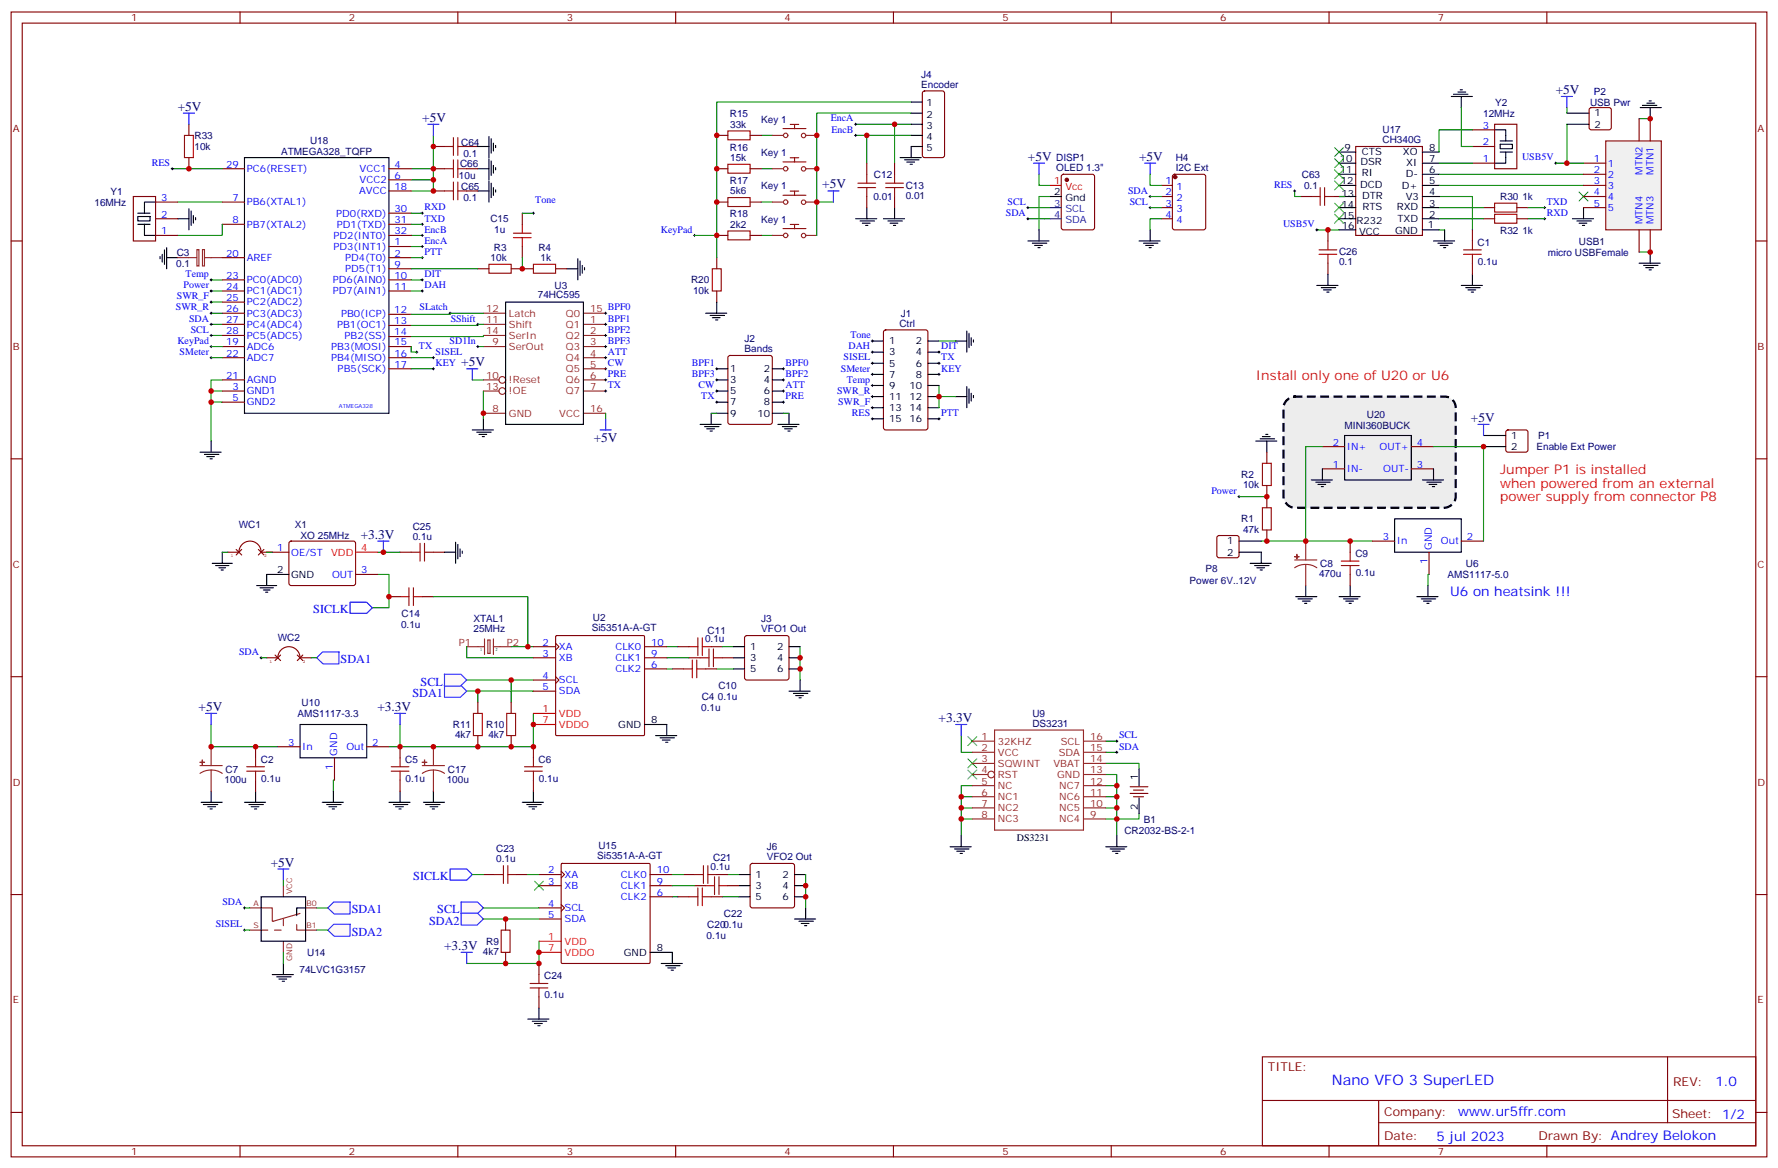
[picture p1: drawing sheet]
<svg xmlns="http://www.w3.org/2000/svg" width="564mm" height="371mm" viewBox="0 0 564 371" stroke-linecap="round" stroke-linejoin="round" font-family="sans-serif">
<defs><g id="words">
<text font-size="4.6" fill="#00f" x="422.8" y="344.4">Nano VFO 3 SuperLED</text>
<g font-size="4.2" fill="#000080">
<text x="493.9" y="29.8">+5V</text>
<text x="56.4" y="35.1">+5V</text>
<text x="134.1" y="38.7">+5V</text>
<text x="326.3" y="51">+5V</text>
<text x="361.6" y="51">+5V</text>
<text x="261.1" y="59.8">+5V</text>
<text x="146.4" y="116.3">+5V</text>
<text x="467" y="133.9">+5V</text>
<text x="188.5" y="140.4">+5V</text>
<text x="114.5" y="170.9">+3.3V</text>
<text x="63" y="225.6">+5V</text>
<text x="119.8" y="225.6">+3.3V</text>
<text x="298" y="229.2">+3.3V</text>
<text x="86" y="275">+5V</text>
<text x="141" y="301.5">+3.3V</text>
</g>
<g font-size="4.2" fill="#f00">
<text x="398.6" y="120.6">Install only one of U20 or U6</text>
<text x="476.2" y="150.6">Jumper P1 is installed</text>
<text x="476.2" y="154.8">when powered from an external</text>
<text x="476.2" y="159">power supply from connector P8</text>
</g>
<g font-size="4.2" fill="#00f">
<text x="460.4" y="189">U6 on heatsink !!!</text>
<text x="544.6" y="344.7">1.0</text>
<text x="462.9" y="354.2">www.ur5ffr.com</text>
<text x="456" y="362">5 jul 2023</text>
</g>
<g font-size="3.9" fill="#00f">
<text x="99.5" y="194.7">SICLK</text>
<text x="108.1" y="210.5">SDA1</text>
<text x="130.9" y="221.1">SDA1</text>
<text x="133.5" y="217.6">SCL</text>
<text x="131.2" y="279.3">SICLK</text>
<text x="111.7" y="289.9">SDA1</text>
<text x="136.2" y="293.4">SDA2</text>
<text x="138.8" y="289.9">SCL</text>
<text x="111.7" y="297">SDA2</text>
</g>
<g font-size="3.9" fill="#800">
<text x="402.5" y="340">TITLE:</text>
<text x="531.1" y="344.7">REV:</text>
<text x="439.4" y="354.2">Company:</text>
<text x="530.8" y="354.8">Sheet: 1/2</text>
<text x="439.4" y="361.9">Date:</text>
<text x="488.5" y="362">Drawn By: Andrey Belokon</text>
</g>
<g font-size="3.2" fill="#800">
<text x="41.6" y="6.8">1</text>
<text x="110.8" y="6.8">2</text>
<text x="179.9" y="6.8">3</text>
<text x="249.1" y="6.8">4</text>
<text x="318.2" y="6.8">5</text>
<text x="387.3" y="6.8">6</text>
<text x="456.5" y="6.8">7</text>
<text x="4.1" y="41.9">A</text>
<text x="557.9" y="41.9">A</text>
<text x="4.1" y="111.1">B</text>
<text x="557.9" y="111.1">B</text>
<text x="4.1" y="180.2">C</text>
<text x="557.9" y="180.2">C</text>
<text x="4.1" y="249.3">D</text>
<text x="557.9" y="249.3">D</text>
<text x="4.1" y="318.5">E</text>
<text x="557.9" y="318.5">E</text>
<text x="41.6" y="366.6">1</text>
<text x="110.8" y="366.6">2</text>
<text x="179.9" y="366.6">3</text>
<text x="249.1" y="366.6">4</text>
<text x="318.2" y="366.6">5</text>
<text x="387.3" y="366.6">6</text>
<text x="456.5" y="366.6">7</text>
</g>
<g font-size="3.2" fill="#000080">
<text x="292.5" y="27.8">Encoder</text>
<text x="292.5" y="24.6">J4</text>
<text x="506" y="30">P2</text>
<text x="474.6" y="33.6">Y2</text>
<text x="504.8" y="33.5">USB Pwr</text>
<text x="231.7" y="37.3">R15</text>
<text x="231.8" y="40.5">33k</text>
<text x="241.7" y="38.9">Key 1</text>
<text x="470.8" y="37.1">12MHz</text>
<text x="61.7" y="47.7">10k</text>
<text x="61.7" y="44.2">R33</text>
<text x="98.4" y="45.7">U18</text>
<text x="146.4" y="46.3">C64</text>
<text x="231.7" y="47.9">R16</text>
<text x="438.9" y="45.4">CH340G</text>
<text x="438.9" y="42.3">U17</text>
<text x="89.2" y="49.3">ATMEGA328_TQFP</text>
<text x="146.1" y="53">C66</text>
<text x="147.1" y="49.8">0.1</text>
<text x="231.8" y="51.1">15k</text>
<text x="241.7" y="49.5">Key 1</text>
<text x="335.3" y="51.1">DISP1</text>
<text x="373.3" y="51.1">H4</text>
<text x="145.7" y="56.9">10u</text>
<text x="231.7" y="58.4">R17</text>
<text x="277.4" y="56.5">C12</text>
<text x="287.5" y="59.9">C13</text>
<text x="335.3" y="54.3">OLED 1.3&quot;</text>
<text x="373.2" y="54.3">I2C Ext</text>
<text x="413.3" y="56.4">C63</text>
<text x="414" y="60">0.1</text>
<text x="30" y="65.3">16MHz</text>
<text x="35.1" y="61.8">Y1</text>
<text x="146.4" y="60.4">C65</text>
<text x="147.1" y="63.9">0.1</text>
<text x="231.8" y="61.7">5k6</text>
<text x="241.7" y="60.1">Key 1</text>
<text x="277.3" y="63.5">0.01</text>
<text x="287.5" y="63.1">0.01</text>
<text x="476.3" y="63.6">R30</text>
<text x="483.3" y="63.6">1k</text>
<text x="155.7" y="70.6">C15</text>
<text x="231.7" y="69">R18</text>
<text x="241.7" y="70.7">Key 1</text>
<text x="156.9" y="74.1">1u</text>
<text x="231.8" y="72.2">2k2</text>
<text x="469.1" y="78">C1</text>
<text x="476.3" y="74.2">R32</text>
<text x="483.3" y="74.2">1k</text>
<text x="501.3" y="77.7">USB1</text>
<text x="56.1" y="81.2">C3</text>
<text x="155.7" y="82.8">10k</text>
<text x="156.8" y="79.7">R3</text>
<text x="170.9" y="79.7">R4</text>
<text x="171.6" y="82.8">1k</text>
<text x="425.1" y="81.1">C26</text>
<text x="491.3" y="81.3">micro USBFemale</text>
<text x="55.9" y="84.7">0.1</text>
<text x="219.4" y="90">R20</text>
<text x="425.1" y="84.2">0.1</text>
<text x="469.2" y="84">0.1u</text>
<text x="170.8" y="94.7">74HC595</text>
<text x="176.1" y="91.7">U3</text>
<text x="220" y="93.2">10k</text>
<text x="286" y="100.7">J1</text>
<text x="285.5" y="103.6">Ctrl</text>
<text x="236.4" y="111.8">Bands</text>
<text x="236.4" y="108.5">J2</text>
<text x="426.9" y="136.3">MINI360BUCK</text>
<text x="433.9" y="132.8">U20</text>
<text x="487.8" y="142.9">Enable Ext Power</text>
<text x="488.4" y="139.4">P1</text>
<text x="394" y="151.7">R2</text>
<text x="394.6" y="154.9">10k</text>
<text x="75.8" y="167.5">WC1</text>
<text x="93.6" y="167.7">X1</text>
<text x="394" y="165.8">R1</text>
<text x="95.4" y="171.2">XO 25MHz</text>
<text x="131" y="171.4">0.1u</text>
<text x="131" y="168.2">C25</text>
<text x="394.6" y="169">47k</text>
<text x="430.3" y="176.7">C9</text>
<text x="465.3" y="179.9">U6</text>
<text x="377.7" y="185.2">Power 6V..12V</text>
<text x="382.7" y="181.7">P8</text>
<text x="418.7" y="183.2">470u</text>
<text x="419.1" y="180">C8</text>
<text x="430.4" y="182.8">0.1u</text>
<text x="459.5" y="183.4">AMS1117-5.0</text>
<text x="127.5" y="195.8">C14</text>
<text x="150.3" y="197.3">XTAL1</text>
<text x="188.2" y="197.1">U2</text>
<text x="241.7" y="197.5">J3</text>
<text x="88.2" y="203.5">WC2</text>
<text x="127.3" y="199.3">0.1u</text>
<text x="150.3" y="200.5">25MHz</text>
<text x="187.9" y="200.3">Si5351A-A-GT</text>
<text x="223.8" y="203.8">0.1u</text>
<text x="224.6" y="201.1">C11</text>
<text x="241.7" y="200.7">VFO1 Out</text>
<text x="228.1" y="218.7">C10</text>
<text x="94.4" y="227.5">AMS1117-3.3</text>
<text x="95.8" y="223.9">U10</text>
<text x="222.6" y="225.8">0.1u</text>
<text x="222.8" y="222.3">C4</text>
<text x="227.9" y="222.3">0.1u</text>
<text x="327.7" y="227.5">U9</text>
<text x="143.8" y="231.1">R11</text>
<text x="154.3" y="231.1">R10</text>
<text x="327.7" y="230.6">DS3231</text>
<text x="144.5" y="234.3">4k7</text>
<text x="155" y="234.3">4k7</text>
<text x="71.6" y="245.3">C7</text>
<text x="82.8" y="242">C2</text>
<text x="128.7" y="242">C5</text>
<text x="142.2" y="245.3">C17</text>
<text x="171" y="242">C6</text>
<text x="71.3" y="248.5">100u</text>
<text x="82.9" y="248.1">0.1u</text>
<text x="128.8" y="248.1">0.1u</text>
<text x="141.8" y="248.5">100u</text>
<text x="171.1" y="248.1">0.1u</text>
<text x="363.1" y="261.1">B1</text>
<text x="190" y="269.5">U15</text>
<text x="243.4" y="269.8">J6</text>
<text x="356.9" y="264.6">CR2032-BS-2-1</text>
<text x="157.5" y="273.7">0.1u</text>
<text x="157.5" y="270.5">C23</text>
<text x="189.6" y="272.6">Si5351A-A-GT</text>
<text x="226.4" y="273.4">C21</text>
<text x="243.4" y="273">VFO2 Out</text>
<text x="225.6" y="276.2">0.1u</text>
<text x="229.8" y="291.1">C22</text>
<text x="154.3" y="299.9">R9</text>
<text x="224.3" y="298.1">0.1u</text>
<text x="224.5" y="294.6">C200.1u</text>
<text x="97.5" y="303.4">U14</text>
<text x="153.3" y="303.1">4k7</text>
<text x="95.1" y="308.7">74LVC1G3157</text>
<text x="172.8" y="310.8">C24</text>
<text x="172.9" y="316.9">0.1u</text>
</g>
<g font-size="3.2">
<text x="294.1" y="33.8">1</text>
<text x="294.1" y="37.3">2</text>
<text x="294.1" y="40.9">3</text>
<text x="506.2" y="37">1</text>
<text x="506.2" y="40.5">2</text>
<text x="294.1" y="44.4">4</text>
<text x="294.1" y="47.9">5</text>
<text x="426.8" y="47.9">9</text>
<text x="453.7" y="47.9">8</text>
<text x="425.3" y="51.4">10</text>
<text x="431.9" y="52.5">DSR</text>
<text x="432.3" y="49.3">CTS</text>
<text x="445.4" y="49.3">XO</text>
<text x="446.4" y="52.7">XI</text>
<text x="453.7" y="51.4">7</text>
<text x="425.3" y="55">11</text>
<text x="425.7" y="58.5">12</text>
<text x="431.8" y="59.7">DCD</text>
<text x="432.3" y="55.8">RI</text>
<text x="446.3" y="56.2">D-</text>
<text x="453.7" y="55">6</text>
<text x="453.7" y="58.5">5</text>
<text x="334.7" y="62">2</text>
<text x="338.2" y="63.8">Gnd</text>
<text x="425.8" y="65.9">14</text>
<text x="425.8" y="62.4">13</text>
<text x="432.4" y="63.3">DTR</text>
<text x="445" y="60.1">D+</text>
<text x="446.3" y="63.6">V3</text>
<text x="453.7" y="62">4</text>
<text x="453.7" y="65.5">3</text>
<text x="426" y="69.4">15</text>
<text x="430.6" y="71">R232</text>
<text x="432.5" y="66.8">RTS</text>
<text x="443.4" y="66.6">RXD</text>
<text x="443.6" y="70.3">TXD</text>
<text x="453.7" y="69.1">2</text>
<text x="426" y="72.6">16</text>
<text x="431.4" y="74.5">VCC</text>
<text x="442.9" y="74.2">GND</text>
<text x="453.3" y="72.2">1</text>
<text x="282.2" y="109.3">1</text>
<text x="282.2" y="112.8">3</text>
<text x="290.8" y="109.3">2</text>
<text x="290.8" y="112.8">4</text>
<text x="231.8" y="118.1">1</text>
<text x="242.5" y="118.1">2</text>
<text x="282.2" y="116.3">5</text>
<text x="282.2" y="119.9">7</text>
<text x="290.8" y="116.3">6</text>
<text x="290.8" y="119.9">8</text>
<text x="231.8" y="121.6">3</text>
<text x="231.8" y="125.2">5</text>
<text x="242.5" y="121.6">4</text>
<text x="242.5" y="125.2">6</text>
<text x="282.2" y="123.4">9</text>
<text x="288.8" y="123.4">10</text>
<text x="231.8" y="128.7">7</text>
<text x="242.5" y="128.7">8</text>
<text x="282.2" y="126.9">11</text>
<text x="282.2" y="130.5">13</text>
<text x="288.8" y="126.9">12</text>
<text x="288.8" y="130.5">14</text>
<text x="231.8" y="132.2">9</text>
<text x="240.4" y="132.2">10</text>
<text x="282.2" y="134">15</text>
<text x="288.8" y="134">16</text>
<text x="479.8" y="139.3">1</text>
<text x="479.8" y="142.8">2</text>
<text x="389.6" y="172.8">1</text>
<text x="389.6" y="176.3">2</text>
<text x="87.9" y="182">2</text>
<text x="92.4" y="183.4">GND</text>
<text x="238.1" y="206.3">1</text>
<text x="238.1" y="209.8">3</text>
<text x="246.7" y="206.3">2</text>
<text x="246.7" y="209.8">4</text>
<text x="238.1" y="213.4">5</text>
<text x="246.7" y="213.4">6</text>
<text x="196.3" y="231">GND</text>
<text x="206.7" y="229.6">8</text>
<text x="361.2" y="247.6" transform="rotate(-90 361.2 247.6)">1</text>
<text x="361.2" y="257" transform="rotate(-90 361.2 257)">2</text>
<text x="322.8" y="267">DS3231</text>
<text x="239.9" y="278.6">1</text>
<text x="248.5" y="278.6">2</text>
<text x="239.9" y="282.2">3</text>
<text x="239.9" y="285.7">5</text>
<text x="248.5" y="282.2">4</text>
<text x="248.5" y="285.7">6</text>
<text x="198" y="303.3">GND</text>
<text x="208.5" y="301.9">8</text>
</g>
<g font-size="3.2" fill="#00f">
<text x="263.7" y="38.6">EncA</text>
<text x="470.7" y="40.9">3</text>
<text x="263.9" y="42.1">EncB</text>
<text x="470.7" y="46.1">2</text>
<text x="48.2" y="52.7">RES</text>
<text x="71.8" y="53.2">29</text>
<text x="125.2" y="53.2">4</text>
<text x="470.7" y="51.4">1</text>
<text x="483.2" y="50.9">USB5V</text>
<text x="506" y="51.4">1</text>
<text x="510.5" y="52.8">1</text>
<text x="78.3" y="54.6">PC6(RESET)</text>
<text x="114.1" y="54.6">VCC1</text>
<text x="114.1" y="58.1">VCC2</text>
<text x="125.2" y="56.7">6</text>
<text x="370" y="58.5">1</text>
<text x="404.5" y="59.7">RES</text>
<text x="506" y="55">2</text>
<text x="506" y="58.5">3</text>
<text x="510.5" y="56.4">2</text>
<text x="510.5" y="59.9">3</text>
<text x="521.4" y="55.5" transform="rotate(-90 521.4 55.5)">MTN2</text>
<text x="524.9" y="55.5" transform="rotate(-90 524.9 55.5)">MTN1</text>
<text x="51.2" y="63.8">3</text>
<text x="73.8" y="63.8">7</text>
<text x="78.3" y="65.2">PB6(XTAL1)</text>
<text x="114" y="61.7">AVCC</text>
<text x="125.2" y="60.3">18</text>
<text x="169.9" y="64.5">Tone</text>
<text x="319.8" y="65">SCL</text>
<text x="358.1" y="61.5">SDA</text>
<text x="358.6" y="65">SCL</text>
<text x="370" y="62">2</text>
<text x="370" y="65.5">3</text>
<text x="373.5" y="60.3">1</text>
<text x="373.5" y="63.8">2</text>
<text x="491.1" y="65">TXD</text>
<text x="506" y="62">4</text>
<text x="506" y="65.5">5</text>
<text x="510.5" y="63.4">4</text>
<text x="51.2" y="69.1">2</text>
<text x="73.8" y="70.8">8</text>
<text x="106.7" y="68.7">PD0(RXD)</text>
<text x="125.2" y="67.3">30</text>
<text x="125.2" y="70.8">31</text>
<text x="134.8" y="70.3">TXD</text>
<text x="134.8" y="66.8">RXD</text>
<text x="319.3" y="68.5">SDA</text>
<text x="370" y="69.1">4</text>
<text x="373.5" y="67.3">3</text>
<text x="373.5" y="70.8">4</text>
<text x="491.1" y="68.5">RXD</text>
<text x="510.5" y="67">5</text>
<text x="521.4" y="71.2" transform="rotate(-90 521.4 71.2)">MTN4</text>
<text x="524.9" y="71.2" transform="rotate(-90 524.9 71.2)">MTN3</text>
<text x="51.2" y="74.4">1</text>
<text x="78.3" y="72.2">PB7(XTAL2)</text>
<text x="105.8" y="75.8">PD2(INT0)</text>
<text x="106.9" y="72.2">PD1(TXD)</text>
<text x="125.2" y="77.9">1</text>
<text x="125.2" y="74.4">32</text>
<text x="134.8" y="77.4">EncA</text>
<text x="134.8" y="73.8">EncB</text>
<text x="209.8" y="73.8">KeyPad</text>
<text x="407.3" y="72.1">USB5V</text>
<text x="71.8" y="81.4">20</text>
<text x="78.3" y="82.8">AREF</text>
<text x="105.8" y="79.3">PD3(INT1)</text>
<text x="109.5" y="82.8">PD4(T0)</text>
<text x="125.2" y="81.4">2</text>
<text x="134.8" y="80.9">PTT</text>
<text x="58.9" y="87.9">Temp</text>
<text x="71.8" y="88.5">23</text>
<text x="78.3" y="89.9">PC0(ADC0)</text>
<text x="105.6" y="89.9">PD6(AIN0)</text>
<text x="109.5" y="86.4">PD5(T1)</text>
<text x="125.2" y="84.9">9</text>
<text x="125.2" y="88.5">10</text>
<text x="134.8" y="87.9">DIT</text>
<text x="56.2" y="95">SWR_F</text>
<text x="58.3" y="91.5">Power</text>
<text x="71.8" y="92">24</text>
<text x="71.8" y="95.5">25</text>
<text x="78.3" y="93.4">PC1(ADC1)</text>
<text x="105.6" y="93.4">PD7(AIN1)</text>
<text x="125.2" y="92">11</text>
<text x="134.8" y="91.5">DAH</text>
<text x="55.8" y="98.5">SWR_R</text>
<text x="71.8" y="99.1">26</text>
<text x="78.3" y="96.9">PC2(ADC2)</text>
<text x="78.3" y="100.5">PC3(ADC3)</text>
<text x="108.3" y="100.6">PB0(ICP)</text>
<text x="125.2" y="99.2">12</text>
<text x="133.2" y="98.5">SLatch</text>
<text x="60" y="102.1">SDA</text>
<text x="60.5" y="105.6">SCL</text>
<text x="71.8" y="102.6">27</text>
<text x="71.8" y="106.1">28</text>
<text x="78.3" y="104">PC4(ADC4)</text>
<text x="78.3" y="107.5">PC5(ADC5)</text>
<text x="107" y="104.2">PB1(OC1)</text>
<text x="109.4" y="107.7">PB2(SS)</text>
<text x="125.2" y="102.8">13</text>
<text x="125.2" y="106.3">14</text>
<text x="143.1" y="102.1">SShift</text>
<text x="193" y="102.1">BPF1</text>
<text x="193" y="105.6">BPF2</text>
<text x="270" y="107.4">Tone</text>
<text x="56.3" y="109.1">KeyPad</text>
<text x="57" y="112.6">SMeter</text>
<text x="71.8" y="109.6">19</text>
<text x="71.8" y="113.2">22</text>
<text x="78.3" y="111.1">ADC6</text>
<text x="105.1" y="111.1">PB3(MOSI)</text>
<text x="125.2" y="109.6">15</text>
<text x="125.2" y="113.2">16</text>
<text x="133" y="110.9">TX</text>
<text x="138.3" y="112.6">SISEL</text>
<text x="142.7" y="109.1">SD1In</text>
<text x="193" y="109.1">BPF3</text>
<text x="193" y="112.6">ATT</text>
<text x="269.4" y="110.9">DAH</text>
<text x="298.8" y="110.9">DIT</text>
<text x="78.3" y="114.6">ADC7</text>
<text x="105.1" y="114.6">PB4(MISO)</text>
<text x="107.2" y="118.1">PB5(SCK)</text>
<text x="125.2" y="116.7">17</text>
<text x="138.3" y="116.2">KEY</text>
<text x="193" y="116.2">CW</text>
<text x="193" y="119.7">PRE</text>
<text x="219.7" y="116.2">BPF1</text>
<text x="219.7" y="119.7">BPF3</text>
<text x="249.4" y="119.7">BPF2</text>
<text x="249.4" y="116.2">BPF0</text>
<text x="266.9" y="117.9">SMeter</text>
<text x="267.8" y="114.4">SISEL</text>
<text x="298.8" y="114.4">TX</text>
<text x="298.8" y="117.9">KEY</text>
<text x="71.8" y="120.2">21</text>
<text x="73.8" y="123.8">3</text>
<text x="78.3" y="125.2">GND1</text>
<text x="78.3" y="121.6">AGND</text>
<text x="193" y="123.2">TX</text>
<text x="221.8" y="123.2">CW</text>
<text x="249.4" y="123.2">ATT</text>
<text x="265.7" y="125">SWR_R</text>
<text x="268.8" y="121.5">Temp</text>
<text x="73.8" y="127.3">5</text>
<text x="78.3" y="128.7">GND2</text>
<text x="222.6" y="126.8">TX</text>
<text x="249.4" y="126.8">PRE</text>
<text x="266.1" y="128.5">SWR_F</text>
<text x="270.4" y="132">RES</text>
<text x="298.8" y="132">PTT</text>
<text x="423.1" y="141.4">2</text>
<text x="427.6" y="142.8">IN+</text>
<text x="437.9" y="142.8">OUT+</text>
<text x="449.8" y="141.4">4</text>
<text x="423.1" y="148.4">1</text>
<text x="427.6" y="149.9">IN-</text>
<text x="439.1" y="149.9">OUT-</text>
<text x="449.8" y="148.4">3</text>
<text x="384.6" y="156.7">Power</text>
<text x="439" y="171.4">3</text>
<text x="443.4" y="172.8">In</text>
<text x="457.4" y="172.8">Out</text>
<text x="465.7" y="171.4">2</text>
<text x="87.9" y="174.9">1</text>
<text x="92.4" y="176.3">OE/ST</text>
<text x="453.1" y="179" transform="rotate(-90 453.1 179)">1</text>
<text x="454.6" y="174.6" transform="rotate(-90 454.6 174.6)">GND</text>
<text x="105.4" y="183.4">OUT</text>
<text x="114.7" y="182">3</text>
<text x="75.9" y="207.9">SDA</text>
<text x="172.3" y="204.9">2</text>
<text x="172.3" y="208.4">3</text>
<text x="177.4" y="206.3">XA</text>
<text x="177.4" y="209.8">XB</text>
<text x="195.4" y="209.8">CLK1</text>
<text x="195.4" y="206.3">CLK0</text>
<text x="206.7" y="208.4">9</text>
<text x="206.7" y="204.9">10</text>
<text x="172.3" y="215.5">4</text>
<text x="195.4" y="213.4">CLK2</text>
<text x="206.7" y="211.9">6</text>
<text x="172.3" y="219">5</text>
<text x="177.4" y="216.9">SCL</text>
<text x="177.4" y="220.4">SDA</text>
<text x="91.5" y="236.6">3</text>
<text x="96" y="238.1">In</text>
<text x="107.1" y="239.8" transform="rotate(-90 107.1 239.8)">GND</text>
<text x="110" y="238.1">Out</text>
<text x="118.2" y="236.6">2</text>
<text x="355.2" y="237.9">SDA</text>
<text x="355.2" y="234.4">SCL</text>
<text x="105.7" y="244.3" transform="rotate(-90 105.7 244.3)">1</text>
<text x="174" y="277.2">2</text>
<text x="174" y="280.7">3</text>
<text x="179.2" y="278.6">XA</text>
<text x="197.1" y="278.6">CLK0</text>
<text x="208.5" y="280.7">9</text>
<text x="208.5" y="277.2">10</text>
<text x="70.6" y="287.3">SDA</text>
<text x="174" y="287.8">4</text>
<text x="179.2" y="282.2">XB</text>
<text x="197.1" y="285.7">CLK2</text>
<text x="197.1" y="282.2">CLK1</text>
<text x="208.5" y="284.3">6</text>
<text x="174" y="291.3">5</text>
<text x="179.2" y="289.2">SCL</text>
<text x="179.2" y="292.7">SDA</text>
<text x="68.5" y="294.3">SISEL</text>
</g>
<g font-size="3.2" fill="#c00">
<text x="334.7" y="58.5">1</text>
<text x="338.2" y="60.3">Vcc</text>
</g>
<g font-size="3.2" fill="#309">
<text x="334.7" y="65.5">3</text>
<text x="334.7" y="69.1">4</text>
<text x="338.2" y="67.3">SCL</text>
<text x="338.2" y="70.8">SDA</text>
</g>
<g font-size="3.2" fill="#8d2323">
<text x="154.4" y="99.1">12</text>
<text x="161.6" y="100.5">Latch</text>
<text x="179.6" y="100.5">Q0</text>
<text x="187.3" y="99.1">15 BPF0</text>
<text x="154.4" y="106.1">14</text>
<text x="154.4" y="102.6">11</text>
<text x="161.6" y="107.5">SerIn</text>
<text x="161.6" y="104">Shift</text>
<text x="179.6" y="104">Q1</text>
<text x="179.6" y="107.5">Q2</text>
<text x="187.3" y="102.6">1</text>
<text x="187.3" y="106.1">2</text>
<text x="156.4" y="109.6">9</text>
<text x="161.6" y="111.1">SerOut</text>
<text x="179.6" y="111.1">Q3</text>
<text x="187.3" y="109.6">3</text>
<text x="187.3" y="113.2">4</text>
<text x="179.6" y="114.6">Q4</text>
<text x="179.6" y="118.1">Q5</text>
<text x="187.3" y="116.7">5</text>
<text x="154.4" y="123.8">13</text>
<text x="154.4" y="120.2">10</text>
<text x="161.6" y="125.2">!OE</text>
<text x="161.6" y="121.6">!Reset</text>
<text x="179.6" y="121.6">Q6</text>
<text x="179.6" y="125.2">Q7</text>
<text x="187.3" y="120.2">6</text>
<text x="187.3" y="123.8">7</text>
<text x="156.4" y="130.8">8</text>
<text x="187.3" y="130.8">16</text>
<text x="161.6" y="132.2">GND</text>
<text x="177.5" y="132.2">VCC</text>
<text x="145.6" y="204.9">P1</text>
<text x="160.9" y="204.9">P2</text>
<text x="311.6" y="234.9">1</text>
<text x="311.6" y="238.4">2</text>
<text x="316.8" y="236.3">32KHZ</text>
<text x="316.8" y="239.8">VCC</text>
<text x="336.1" y="239.8">SDA</text>
<text x="336.8" y="236.3">SCL</text>
<text x="346.1" y="234.9">16</text>
<text x="346.1" y="238.4">15</text>
<text x="311.6" y="245.5">4</text>
<text x="311.6" y="241.9">3</text>
<text x="316.8" y="243.3">SQWINT</text>
<text x="334.4" y="243.3">VBAT</text>
<text x="346.1" y="241.9">14</text>
<text x="346.1" y="245.5">13</text>
<text x="311.6" y="249">5</text>
<text x="316.8" y="246.9">RST</text>
<text x="316.8" y="250.4">NC</text>
<text x="335.6" y="246.9">GND</text>
<text x="336.3" y="250.4">NC7</text>
<text x="346.1" y="249">12</text>
<text x="311.6" y="252.5">6</text>
<text x="311.6" y="256">7</text>
<text x="316.8" y="253.9">NC1</text>
<text x="316.8" y="257.5">NC2</text>
<text x="336.3" y="257.5">NC5</text>
<text x="336.3" y="253.9">NC6</text>
<text x="346.1" y="256">10</text>
<text x="346.1" y="252.5">11</text>
<text x="311.6" y="259.6">8</text>
<text x="316.8" y="261">NC3</text>
<text x="336.3" y="261">NC4</text>
<text x="346.1" y="259.6">9</text>
</g>
<g font-size="3.2" fill="#f00">
<text x="105.1" y="176.3">VDD</text>
<text x="114.7" y="174.9">4</text>
<text x="172.3" y="226.1">1</text>
<text x="177.4" y="227.5">VDD</text>
<text x="172.3" y="229.6">7</text>
<text x="177.4" y="231">VDDO</text>
<text x="174" y="298.4">1</text>
<text x="179.2" y="299.8">VDD</text>
<text x="174" y="301.9">7</text>
<text x="179.2" y="303.3">VDDO</text>
</g>
<g font-size="2.5" fill="#8d2323">
<text x="80.4" y="287.4">A</text>
<text x="92.8" y="283.8" transform="rotate(-90 92.8 283.8)">VCC</text>
<text x="97.3" y="287.4">B0</text>
<text x="80.4" y="294.5">S</text>
<text x="97.3" y="294.5">B1</text>
<text x="92.8" y="305.1" transform="rotate(-90 92.8 305.1)">GND</text>
</g>
<text font-size="1.8" fill="#00f" x="107.6" y="129.4">ATMEGA328</text>
<g font-size="1.4" fill="#840000">
<text x="73.2" y="176.8">1</text>
<text x="83.8" y="176.8">2</text>
<text x="85.6" y="210.3">1</text>
<text x="96.2" y="210.3">2</text>
</g>
<g font-size="1.4" fill="#238d23">
<text x="152.4" y="206.7">1</text>
<text x="157.3" y="206.7">2</text>
</g>
</g></defs>
<path d="M408.6 126.9l1.2-.8 1.2-.2h47.6a3.5 3.5 0 0 1 3.5 3.5v28.2a3.8 3.8 0 0 1-3.5 3.5h-47.6a3.8 3.8 0 0 1-3.5-3.5v-28.2a3.5 3.5 0 0 1 1.1-2.5z" fill="#ededed" stroke="#000" stroke-width=".71" stroke-dasharray="2.1 2.1"/>
<g fill="none" stroke="#870000" stroke-width=".35">
<path d="M3.5 3.8h557.4v363.4h-557.4zM7.1 7.3h550.3v356.3h-550.3zM76.2 3.8v3.5M145.3 3.8v3.5M214.5 3.8v3.5M283.6 3.8v3.5M352.8 3.8v3.5M421.9 3.8v3.5M491.1 3.8v3.5M60 39.4v3.6M60 50v3.6M70.6 53.6h7"/>
<path d="M123.5 53.6h7M123.5 57.1h7M137.6 53.6h3.5M137.6 46.5h3.5M148.2 53.6h3.5M148.2 46.5h3.5M337.1 55.5l.5-.2h9.2l.6 .4 .1 16.5-.5 .7-9.4 .1-.6-.5-.1-16.5zM368.7 58.8h3.5M372.4 55.5l.5-.2h9.2l.6 .4 .1 16.5-.5 .7-9.4 .1-.7-.5v-16.5zM3.5 76.5h3.6M42.3 62.4h7.1v14.1h-7.1zM49.4 69.4h7"/>
<path d="M49.4 64.1h7M49.4 74.7h7M70.6 64.1h7M70.6 71.2h7M123.5 78.2h7M123.5 71.2h7M123.5 60.6h7M123.5 67.7h7M123.5 74.7h7M137.6 60.6h3.5M148.2 60.6h3.5M368.7 62.4h3.5"/>
<path d="M368.7 65.9h3.5M368.7 69.4h3.5M467.4 73v3.5M557.4 76.5h3.5M70.6 81.8h7M70.6 88.8h7M70.6 92.4h7M70.6 95.9h7M70.6 99.4h7M123.5 81.8h7M123.5 85.3h7M123.5 88.8h7"/>
<path d="M123.5 92.4h7M123.5 99.8h7M467.4 83.5v3.6M70.6 110h7M70.6 113.5h7M70.6 102.9h7M70.6 106.5h7M123.5 103.3h7M123.5 106.8h7M123.5 110h7M123.5 113.5h7M123.5 117.1h7"/>
<path d="M70.6 124.1h7M70.6 127.6h7M70.6 120.6h7M3.5 145.6h3.6M557.4 145.6h3.5M3.5 214.8h3.6M557.4 214.8h3.5M3.5 283.9h3.6M557.4 283.9h3.5M400.8 335.4h156.6v28.2h-156.6zM529.4 335.4v20.9M3.5 353.1h3.6"/>
<path d="M400.8 349.3h156.5M437.7 356.3h119.6M437.7 349.3v14.1M557.4 353.1h3.5M76.2 363.6v3.6M145.3 363.6v3.6M214.5 363.6v3.6M283.6 363.6v3.6M352.8 363.6v3.6M421.9 363.6v3.6M491.1 363.6v3.6"/>
</g>
<g fill="#870000" stroke="#870000" stroke-width=".35">
<circle cx="373.1" cy="56.2" r=".53"/>
<circle cx="338.7" cy="57.1" r=".53"/>
</g>
<g fill="none" stroke="#000" stroke-width=".32">
<path d="M133.7 71.2h.7M133.7 67.7h.7M134.1 67.3v.7M134.1 70.8v.7M326 65.9h.7M326 69.4h.7M326.3 65.5v.8M326.3 69.1v.7M364.8 65.9h.7M364.8 62.4h.7M365.1 62v.7M365.1 65.5v.8"/>
<path d="M490 65.9h.7M490 69.4h.7M490.4 65.5v.8M490.4 69.1v.7M66.7 106.5h.7M66.7 102.9h.7M67 102.6v.7M67 106.1v.7"/>
</g>
<g fill="none" stroke="#000" stroke-width=".35">
<path d="M77.6 50h45.9v81.2h-45.9zM151.7 53.6h3.5M151.7 46.5h3.5M155.2 43.3v6.7M155.2 50.4v6.7M155.2 57.4v6.7M155.9 44v4.6M155.9 51.1v4.6M155.9 58.1v4.6M156.6 45.4v2.5M156.6 52.5v2.5M156.6 59.5v2.5"/>
<path d="M157.3 46.1v.7M157.3 53.2v.7M43.7 68.7h3.9v1.4h-3.9zM43.7 67.7h3.9M43.7 71.2h3.9M45.9 71.2v3.5h3.5M49.4 64.1h-3.5v3.6M52.2 79.3v4.6M52.9 78.6v6.7M56.4 69.4h3.6M60 66.3v6.7M60.7 67v4.5"/>
<path d="M61.4 68.4v2.4M62.1 69.1v.7M151.7 60.6h3.5M157.3 60.3v.7M326.3 76.5h6.7M327.7 77.2h4.6M328.4 77.9h2.5M329.5 78.6h.7M329.8 73v3.5M333.4 62.4h3.5M361.6 76.5h6.7M363 77.2h4.6"/>
<path d="M363.7 77.9h2.5M364.8 78.6h.7M365.1 73v3.5M499.2 69.4h6.7M500.6 70.1h4.6M501.3 70.8h2.5M502.4 71.5h.7M502.7 65.9v3.5M50.8 81.4v.7M51.5 80.7v2.5M52.9 81.8h3.5M463.9 90.6h6.7"/>
<path d="M465.3 91.3h4.6M466 92h2.5M467.1 92.7h.7M467.4 87.1v3.5M67 140v3.5M63.5 143.5h6.7M64.9 144.2h4.6M65.6 144.9h2.5M66.7 145.6h.7"/>
</g>
<path d="M58.2 35.9h3.5M60 35.9v3.5M135.8 39.4h3.5M137.6 39.4v3.6M328.1 51.8h3.5M329.8 51.8v3.5M363.4 51.8h3.5M365.1 51.8v3.5" fill="none" stroke="#00f" stroke-width=".35"/>
<g fill="none" stroke="#008700" stroke-width=".35">
<path d="M54.7 53.6h15.9M130.5 53.6h7.1M130.5 57.1h7.1M137.6 43v17.6h-7.1M329.8 55.3v3.5h3.6M365.1 55.3v3.5h3.6M456.8 55.3h45.9M56.4 64.1h14.2M70.6 71.2v3.5h-14.2M130.5 74.7h3.6M130.5 67.7h3.6M130.5 71.2h3.6"/>
<path d="M326.3 65.9h7.1M326.3 69.4h7.1M333.4 62.4h-3.6v10.6M365.1 65.9h3.6M365.1 62.4h3.6M368.7 69.4h-3.6v3.6M456.8 62.4h10.6v10.6M67 102.9h3.6M67 106.5h3.6M67 127.6h3.6M67 124.1h3.6M70.6 120.6h-3.6v19.4"/>
</g>
<path d="M333.4 58.8h3.5" fill="none" stroke="#c00" stroke-width=".35"/>
<path d="M333.4 65.9h3.5M333.4 69.4h3.5" fill="none" stroke="#309" stroke-width=".35"/>
<path d="M62.5 79.2h.6v5.2h-.6zM64.3 79.2h.6v5.2h-.6zM56.4 81.8h6M64.9 81.8h5.7" fill="none" stroke="#8c2424" stroke-width=".35"/>
<g fill="none" stroke="#a10000" stroke-width=".35">
<path d="M58.6 43h2.8v7h-2.8zM141.1 53.6h2.8M141.1 46.5h2.8M143.9 43.7v5.6M143.9 50.7v5.7M143.9 57.8v5.6M145.3 43.7v5.6M145.3 50.7v5.7M145.3 57.8v5.6M145.3 53.6h2.9M145.3 46.5h2.9M141.1 60.6h2.8"/>
<path d="M145.3 60.6h2.9M464.6 79.3h5.7M467.4 76.5v2.8M464.6 80.7h5.7M467.4 80.7v2.8"/>
</g>
<path d="M501.3 61l2.8 2.8M504.1 61l-2.8 2.8" fill="none" stroke="#3c3" stroke-width=".35"/>
<path d="M430.4 46.5h21.2v28.2h-21.2z" fill="#fff" stroke="#800000" stroke-width=".35"/>
<g fill="none" stroke="#000" stroke-width=".35">
<path d="M460.7 30.6h6.7M461.4 29.9h4.6M462.8 29.2h2.5M463.5 28.5h.8M463.9 30.6v3.5M520.7 34.1h6.7M521.4 33.4h4.6M522.8 32.7h2.5M523.5 32h.7M523.9 34.1v3.6M425.1 58.8h5.3M425.1 55.3h5.3"/>
<path d="M425.1 51.8h5.3M425.1 48.3h5.3M451.6 58.8h5.2M451.6 55.3h5.2M451.6 51.8h5.2M451.6 48.3h5.2M474.5 41.2h3.5v3.5M476.2 45.8h3.9v1.4h-3.9zM476.2 48.3h3.9M476.2 44.7h3.9M478 48.3v3.5h-3.5M425.1 73h5.3"/>
<path d="M425.1 69.4h5.3M425.1 65.9h5.3M425.1 62.4h5.3M451.6 73h5.2M451.6 69.4h5.2M451.6 65.9h5.2M451.6 62.4h5.2M455.1 76.5h6.7M456.5 77.2h4.6M457.2 77.9h2.5M458.3 78.6h.7M458.6 73v3.5"/>
<path d="M520.3 83.5h6.7M521.8 84.2h4.5M522.5 84.9h2.4M523.5 85.7h.7M523.9 80v3.5M393.3 175.3h7.1v3.5M393.3 171.7h7.1M396.9 178.8h6.7M398.3 179.5h4.6M442.7 164.7h21.2v10.6h-21.2zM399 180.2h2.5M400 180.9h.8"/>
<path d="M411.3 189.4h6.7M412 190.1h4.6M413.5 190.8h2.4M414.2 191.5h.7M414.5 185.8v3.6M425.1 189.4h6.7M426.5 190.1h4.6M427.2 190.8h2.5M428.3 191.5h.7M428.6 185.8v3.6M449.8 189.4h6.7M451.2 190.1h4.6"/>
<path d="M451.9 190.8h2.5M453 191.5h.7M453.3 185.8v3.6M95.2 229.9h21.2v10.6h-21.2zM63.9 254.6h6.7M64.6 255.3h4.5M66 256h2.4M66.7 256.8h.7M67 251.1v3.5M77.6 254.6h6.7M79 255.3h4.6M79.7 256h2.5"/>
<path d="M80.8 256.8h.7M81.1 251.1v3.5M102.3 254.6h6.7M103.7 255.3h4.6M104.4 256h2.5M105.5 256.8h.7M105.8 251.1v3.5"/>
</g>
<g fill="none" stroke="#a10000" stroke-width=".35">
<path d="M419.1 59.5v5.7M420.5 59.5v5.7M416.3 62.4h2.8M420.5 62.4h2.8M474.5 68h7v2.8h-7zM474.5 64.5h7v2.8h-7zM425.8 179.5h5.6M425.8 178.1h5.6M428.6 175.3v2.8M428.6 179.5v2.8M150.3 226.4h2.8v7.1h-2.8zM160.9 226.4h2.8v7.1h-2.8z"/>
<path d="M78.3 244.8h5.7M78.3 243.3h5.7M81.1 240.5v2.8M81.1 244.8v2.8"/>
</g>
<g fill="none" stroke="#870000" stroke-width=".35">
<path d="M474.5 39.4h7v14.2h-7zM467.4 51.8h7.1M467.4 46.5h7.1M467.4 41.2h7.1M412.7 62.4h3.6M423.3 62.4h3.6M471 69.4h3.5M471 65.9h3.5M481.5 69.4h3.6M481.5 65.9h3.6M386.5 170.2l.5-.2h5.6l.5 .2 .2 .5v5.6l-.2 .5-.5 .2h-5.6l-.5-.2-.2-.5v-5.6zM428.6 171.7v3.6"/>
<path d="M435.7 171.7h7M453.7 175.3v7M463.9 171.7h7.1M428.6 182.3v3.5M81.1 237v3.5M88.2 237h7M116.4 237h7.1M151.7 222.9v3.5M151.7 233.5v3.5M162.3 222.9v3.5M162.3 233.5v3.5M81.1 247.6v3.5"/>
<path d="M106.2 240.5v7.1"/>
</g>
<g fill="none" stroke="#008700" stroke-width=".35">
<path d="M463.9 34.1v12.4h3.5M520.3 37.7h3.6M456.8 58.8h45.9M456.8 51.8h10.6M467.4 41.2h-10.6v7.1M411 60.6v1.8h1.7M418 73h7.1M425.1 62.4h1.8M456.8 65.9h14.2M456.8 69.4h14.2M456.8 73h1.8M485.1 65.9h5.3"/>
<path d="M485.1 69.4h5.3M520.3 80h3.6M400.4 171.7h35.3M453.7 182.3h-.4v3.5M148.2 215.8h21.1M148.2 219.4h21.1M151.7 219.4v3.5M162.3 215.8v7.1M67 229.9v7.1h21.2M127 229.9v7.1M106.2 247.6h-.4v3.5"/>
</g>
<path d="M423.7 46.8l2.8 2.9M423.7 50.4l2.8 2.8M423.7 53.9l2.8 2.8M423.7 57.4l2.8 2.9M426.5 46.8l-2.8 2.9M426.5 50.4l-2.8 2.8M426.5 53.9l-2.8 2.8M426.5 57.4l-2.8 2.9M423.7 64.5l2.8 2.8M423.7 68l2.8 2.8M426.5 64.5l-2.8 2.8M426.5 68l-2.8 2.8" fill="none" stroke="#3c3" stroke-width=".35"/>
<path d="M495.7 30.6h3.5M497.4 30.6v3.5M65.3 226.4h3.5M67 226.4v3.5M125.2 226.4h3.6M127 226.4v3.5" fill="none" stroke="#00f" stroke-width=".35"/>
<path d="M411 177.7h7M414.5 179.1l1.9 .3 1.6 .8M414.5 179.1l-1.8 .3-1.7 .8M414.5 171.7v6M414.5 179.1v6.7M67 237v6M63.5 243h7.1M67 244.4l1.9 .2 1.7 .9M67 244.4l-1.8 .2-1.7 .9M67 244.4v6.7" fill="none" stroke="#8c2424" stroke-width=".35"/>
<g fill="#8c2424" stroke="#8c2424" stroke-width=".35">
<path d="M411 176.7h1.4z"/>
<path d="M411.7 176v1.4z"/>
<path d="M63.5 241.9l1.4 .1z"/>
<path d="M64.2 241.2v1.4z"/>
</g>
<g fill="#fff7f7" stroke="#420aff" stroke-width=".35">
<path d="M141 217.5h5.3l1.9 1.9-2.1 1.9h-5z"/>
<path d="M141 214h5.3l1.9 1.8-2.1 2h-5z"/>
</g>
<g fill="none" stroke="#008700" stroke-width=".35">
<path d="M130.5 78.2h3.6M67 88.8h3.6M67 92.4h3.6M67 95.9h3.6M67 99.4h3.6M130.5 81.8h3.6M67 110h3.6M67 113.5h3.6M298.1 108.2h5.3M419.8 141.7h-5.3v30M455.1 141.7h15.9v30M119.9 175.3h7.1"/>
<path d="M119.9 182.3h3.6M137.6 189.4h30v15.8M148.2 205.2v3.6h21.1M162.3 205.2h7M211.7 208.8h7M211.7 205.2h3.5M169.3 226.4v10.6h-45.8"/>
</g>
<g fill="none" stroke="#000" stroke-width=".35">
<path d="M276.9 108.2h3.6M276.9 111.8h3.6M276.9 115.3h3.6M276.9 118.8h3.6M294.6 108.2h3.5M294.6 111.8h3.5M294.6 115.3h3.5M294.6 118.8h3.5M303.4 108.2h3.5M306.9 105.1v6.7M307.6 105.8v4.5M308.3 107.2v2.4"/>
<path d="M309 107.9v.7M276.9 122.3h3.6M276.9 125.9h3.6M276.9 129.4h3.6M276.9 132.9h3.6M294.6 122.3h3.5M294.6 125.9h3.5M294.6 129.4h3.5M294.6 132.9h3.5M426.9 138.2h21.1v14.1h-21.1zM471 138.2h7M416.3 152.3h6.7"/>
<path d="M417.7 153h4.6M418.4 153.7h2.5M419.5 154.4h.7M419.8 148.8v3.5M451.6 152.3h6.7M453 153h4.6M453.7 153.7h2.4M454.7 154.4h.7M455.1 148.8v3.5M471 141.7h7M208.1 233.5h6.7M209.5 234.2h4.6"/>
<path d="M210.3 234.9h2.4M211.3 235.6h.7M211.7 229.9v3.6M123.5 254.6h6.7M124.9 255.3h4.6M125.6 256h2.5M126.6 256.8h.8M127 251.1v3.5M134.4 254.6h6.7M135.1 255.3h4.6M136.5 256h2.5M137.2 256.8h.7"/>
<path d="M137.6 251.1v3.5M165.8 254.6h6.7M167.2 255.3h4.6M167.9 256h2.5M169 256.8h.7M169.3 251.1v3.5"/>
</g>
<g fill="none" stroke="#a10000" stroke-width=".35">
<path d="M127 189.4h2.8M129.8 186.5v5.7M131.2 186.5v5.7M131.2 189.4h2.9M218.7 205.2h2.8M221.5 202.4v5.7M222.2 208.8h2.9M223 205.2h2.8M223 202.4v5.7M225.1 206v5.6M226.5 208.8h2.8M226.5 206v5.6"/>
<path d="M124.2 244.8h5.6M124.2 243.3h5.6M127 240.5v2.8M127 244.8v2.8M166.5 244.8h5.7M166.5 243.3h5.7M169.3 240.5v2.8M169.3 244.8v2.8"/>
</g>
<g fill="none" stroke="#870000" stroke-width=".35">
<path d="M280.7 104.9l.5-.2h12.7l.6 .4 .1 30.6-.5 .7-12.9 .1-.7-.5v-30.6zM478.2 136.7l.5-.2h5.7l.5 .2 .2 .5v5.6l-.3 .5-.4 .2h-5.7l-.5-.2-.2-.5v-5.6zM419.8 148.8h7.1M419.8 141.7h7.1M448 148.8h7.1M448 141.7h7.1M123.5 189.4h3.5M134.1 189.4h3.5M215.2 205.2h3.5M218.7 208.8h3.5M225.8 205.2h3.5M229.3 208.8h3.5"/>
<path d="M127 237v3.5M169.3 237v3.5M127 247.6v3.5M169.3 247.6v3.5"/>
</g>
<path d="M148.2 205.2h5.6M153.8 202.8v4.9M154.9 203.1h.7v4.3h-.7zM156.6 205.2h5.7M156.6 202.8v4.9M137.6 237v6M134.1 243h7M137.6 244.4l1.8 .2 1.7 .9M137.6 244.4l-1.9 .2-1.6 .9M137.6 244.4v6.7" fill="none" stroke="#8c2424" stroke-width=".35"/>
<g fill="#8c2424" stroke="#8c2424" stroke-width=".35">
<path d="M134.1 241.9l1.4 .1z"/>
<path d="M134.8 241.2v1.4z"/>
</g>
<path d="M469.2 134.7h3.5M471 134.7v3.5M119.9 171.7h3.6M121.7 171.7v3.6" fill="none" stroke="#00f" stroke-width=".35"/>
<path d="M133.7 81.8h.7M134.1 81.4v.7M66.7 110h.7M66.7 113.5h.7M67 109.6v.7M67 113.2v.7" fill="none" stroke="#000" stroke-width=".32"/>
<path d="M509.8 44.7h17.6v28.3h-17.6z" fill="#f0f0f0" stroke="#870000" stroke-width=".35"/>
<g fill="none" stroke="#870000" stroke-width=".35">
<path d="M293 29.1l.5-.2h5.7l.6 .4 .1 20-.5 .7h-5.9l-.6-.4-.1-20zM520.3 37.7v7M523.9 37.7v7M227.5 43h3.6M227.5 53.6h3.6M238.1 43h3.6M238.1 53.6h3.6M275.2 51.8v3.5M284 51.8v3.5M502.7 51.8h7.1M502.7 55.3h7.1M502.7 58.8h7.1"/>
<path d="M165.8 67.7v3.5M165.8 78.2v3.6M227.5 64.1h3.6M227.5 74.7h3.6M238.1 64.1h3.6M238.1 74.7h3.6M275.2 62.4v3.5M284 62.4v3.5M502.7 62.4h7.1M502.7 65.9h7.1M520.3 73v7M523.9 73v7"/>
<path d="M151.7 85.3h3.5M162.3 85.3h7M176.4 85.3h3.5M227.5 81.8v3.5M227.5 92.4v3.5M231.3 113l.5-.2h12.7l.6 .4 .1 20.8-.5 .6-12.9 .1-.7-.5v-20.7zM402.2 143.5v3.5M402.2 154.1v7M84.7 175.3h7M92 171.9l.4-.2 20.1 .1 .4 .6-.1 13-.6 .4h-20l-.5-.7v-12.7zM402.2 168.2v3.5M112.9 182.3h7"/>
<path d="M169.3 205.2h7.1M169.3 208.8h7.1M169.3 215.8h7.1M169.3 219.4h7.1M176.4 204.2l1 1-1 1.1M176.4 214.8l1 1-1 1.1M176.4 201.9l.3-.2h27.6l.3 .2v31.2l-.2 .3-27.7 .1-.3-.2zM204.6 205.2h7.1M204.6 208.8h7.1M204.6 212.3h7.1M213.4 212.3h3.6M224 212.3h3.5"/>
<path d="M236.6 201.9l.5-.2h12.7l.5 .2 .2 .5v12.7l-.3 .5-.4 .2h-12.7l-.5-.2-.2-.5v-12.7zM358.8 249.7h5.6M358.8 251.8h5.6M359.8 250.8h3.2M359.8 252.9h3.2M153.5 277.6h3.5M164 277.6h3.6M171.1 277.6h7.1M178.2 276.5l1 1.1-1 1M178.2 274.2l.3-.2h27.5l.3 .2 .1 31.2-.2 .3-27.7 .1-.3-.2zM206.4 277.6h7M217 277.6h3.5"/>
<path d="M227.5 277.6h3.6M238.4 274.2l.4-.2h12.7l.5 .2 .2 .5v12.7l-.2 .5-.5 .2h-12.7l-.5-.2-.2-.5v-12.7zM171.1 281.1h7.1M171.1 288.1h7.1M171.1 291.7h7.1M178.2 287.1l1 1-1 1.1M206.4 284.6h7M206.4 281.1h7M215.2 284.6h3.5M220.5 281.1h3.5M225.8 284.6h3.5M231.1 281.1h3.5"/>
</g>
<g fill="none" stroke="#008700" stroke-width=".35">
<path d="M271.6 39.4h17.7M284 39.4v12.4M289.3 32.4h-61.8v49.4M289.3 35.9h-30v38.8M497.4 39.4v12.4h5.3M241.7 43h3.5M241.7 53.6h3.5M271.6 43h17.7M275.2 43v8.8M165.8 67.7h3.5M220.5 74.7h7M241.7 74.7h3.5"/>
<path d="M241.7 64.1h3.5M259.3 64.1h5.3M130.5 85.3h21.2M130.5 88.8h3.6M130.5 92.4h3.6M142.9 99.4v.4h-12.4M165.8 81.8v3.5M130.5 110v1.8h1.8M130.5 113.5h7.1M130.5 117.1h7.1M151.7 102.9v.4h-21.2M151.7 110h1.8"/>
<path d="M153.5 106.5v.3h-23M149.9 120.6h3.6M153.5 124.1v8.8M192.3 131.2v1.7M225.8 131.2h1.7M248.7 131.2h1.8M298.1 122.3v7.1M298.1 125.9h5.3M393.3 157.6h8.9M123.5 182.3v10.6h-5.3M211.7 212.3h1.7M227.5 212.3h5.3"/>
<path d="M229.3 205.2h3.5M254 205.2v10.6M305.2 233.5v5.3h3.5M351 238.8h3.5M351 235.2h3.5M305.2 259.9h3.5M305.2 256.4h3.5M305.2 252.9h3.5M308.7 249.3h-3.5v15.9M351 242.3h10.6v1.8M351 245.8h3.5v19.4M351 256.4h3.5"/>
<path d="M351 252.9h3.5M351 249.3h3.5M361.6 258.2v1.7h-10.6M149.9 277.6h3.6M167.6 277.6h3.5M213.4 277.6h3.6M231.1 277.6h3.5M255.8 277.6v10.5M213.4 284.6h1.8M213.4 281.1h7.1M229.3 284.6h5.3"/>
</g>
<path d="M112.9 175.3h7M169.3 226.4h7.1M169.3 229.9h7.1M171.1 298.7h7.1M171.1 302.3h7.1" fill="none" stroke="#f00" stroke-width=".35"/>
<g fill="none" stroke="#000" stroke-width=".35">
<path d="M289.3 32.4h3.5M289.3 35.9h3.5M289.3 39.4h3.5M285.8 50h6.7M287.2 50.7h4.5M287.9 51.4h2.4M288.9 52.1h.7M289.3 43h3.5M292.8 46.5h-3.5v3.5M271.6 69.4h6.7M273 70.1h4.6M273.8 70.8h2.4"/>
<path d="M274.8 71.5h.7M275.2 65.9v3.5M280.5 69.4h6.7M281.9 70.1h4.6M282.6 70.8h2.4M283.6 71.5h.7M284 65.9v3.5M160.5 95.9h24.7v38.8h-24.7zM179.9 85.3h3.5M183.4 82.1v6.7M184.1 82.8v4.6M184.9 84.2v2.5"/>
<path d="M185.6 84.9v.8M224 99.4h6.7M227.5 95.9v3.5M225.4 100.1h4.6M226.1 100.8h2.5M227.2 101.5h.7M227.5 117.1h3.6M245.2 117.1h3.5M149.9 136.5h6.7M151.3 137.2h4.6M152 137.9h2.5M153.1 138.6h.7"/>
<path d="M153.5 132.9v3.6M222.2 134.7h6.8M223.7 135.4h4.5M224.4 136.1h2.4M225.4 136.8h.7M225.8 131.2v3.5M227.5 120.6h3.6M227.5 124.1h3.6M227.5 127.6h3.6M227.5 131.2h3.6M245.2 120.6h3.5M245.2 124.1h3.5"/>
<path d="M245.2 127.6h3.5M245.2 131.2h3.5M246.9 134.7h6.7M248.4 135.4h4.5M249.1 136.1h2.4M250.1 136.8h.7M250.5 131.2v3.5M303.4 125.9h3.5M306.9 122.7v6.7M307.6 123.4v4.6M308.3 124.8v2.5M309 125.5v.7"/>
<path d="M398.6 140h6.7M400 139.3h4.6M400.8 138.6h2.4M401.8 137.9h.7M402.2 140v3.5M67.4 178.8h6.3M68.4 179.5h4.3M70.6 175.3v3.5M69.5 180.2h2.1M70.2 180.9h.7M81.5 185.8h6.3M82.5 186.5h4.3"/>
<path d="M83.6 187.3h2.1M84.3 188h.7M91.7 182.3h-7v3.5M232.8 205.2h3.6M232.8 208.8h3.6M232.8 212.3h3.6M250.5 219.4h6.7M250.5 205.2h3.5M250.5 208.8h3.5M250.5 212.3h3.5M254 215.8v3.6M204.6 229.9h7.1"/>
<path d="M251.9 220.1h4.6M252.6 220.8h2.5M253.6 221.5h.8M361.6 244.1v5.2M361.6 253.2v5M234.6 277.6h3.5M252.2 277.6h3.6M301.6 268.7h6.7M303 269.5h4.6M303.7 270.2h2.5M304.8 270.9h.7M305.2 265.2v3.5"/>
<path d="M351 268.7h6.7M352.4 269.5h4.6M353.1 270.2h2.5M354.2 270.9h.7M354.5 265.2v3.5M82.9 284.6h14.1v14.1h-14.1zM97 288.1h-2.8v2.5M234.6 281.1h3.5M234.6 284.6h3.5M252.2 281.1h3.6M252.2 284.6h3.6M252.2 291.7h6.7"/>
<path d="M253.6 292.4h4.6M254.4 293.1h2.4M255.4 293.8h.7M255.8 288.1v3.6M206.4 302.3h7v3.5M209.9 305.8h6.7M211.3 306.5h4.6M212 307.2h2.5M213.1 307.9h.7"/>
</g>
<g fill="none" stroke="#000" stroke-width=".32">
<path d="M271.3 39.4h.7M271.6 39.1v.7M54.3 53.6h.7M54.7 53.2v.7M271.3 43h.7M271.6 42.6v.7M133.7 78.2h.7M133.7 74.7h.7M134.1 74.4v.7M134.1 77.9v.7M169 67.7h.7M169.3 67.3v.7"/>
<path d="M220.1 74.7h.7M220.5 74.4v.7M410.6 60.6h.7M411 60.3v.7M66.7 99.4h.7M66.7 95.9h.7M66.7 92.4h.7M66.7 88.8h.7M67 88.5v.7M67 92v.7M67 95.5v.7M67 99.1v.7"/>
<path d="M133.7 92.4h.7M133.7 88.8h.7M134.1 88.5v.7M134.1 92v.7M142.5 99.4h.7M142.9 99.1v.7M191.9 99.4h.7M192.3 99.1v.7M131.9 111.8h.7M132.3 111.4v.7M137.2 117.1h.7M137.2 113.5h.7"/>
<path d="M137.6 113.2v.7M137.6 116.7v.7M151.3 102.9h.7M151.3 110h.7M151.7 102.6v.7M151.7 109.6v.7M191.9 117.1h.7M191.9 102.9h.7M191.9 106.5h.7M191.9 110h.7M191.9 113.5h.7M192.3 102.6v.7"/>
<path d="M192.3 106.1v.7M192.3 109.6v.7M192.3 113.2v.7M192.3 116.7v.7M227.2 117.1h.7M227.5 116.7v.7M248.4 117.1h.7M248.7 116.7v.7M276.6 111.8h.7M276.6 108.2h.7M276.6 115.3h.7M276.6 118.8h.7"/>
<path d="M276.9 107.9v.7M276.9 111.4v.7M276.9 114.9v.7M276.9 118.5v.7M297.7 111.8h.7M297.7 115.3h.7M297.7 118.8h.7M298.1 111.4v.7M298.1 114.9v.7M298.1 118.5v.7M191.9 120.6h.7M191.9 124.1h.7"/>
<path d="M192.3 120.2v.7M192.3 123.8v.7M227.2 120.6h.7M227.2 124.1h.7M227.2 127.6h.7M227.5 120.2v.7M227.5 123.8v.7M227.5 127.3v.7M248.4 120.6h.7M248.4 124.1h.7M248.4 127.6h.7M248.7 120.2v.7"/>
<path d="M248.7 123.8v.7M248.7 127.3v.7M276.6 122.3h.7M276.6 125.9h.7M276.6 129.4h.7M276.6 132.9h.7M276.9 122v.7M276.9 125.5v.7M276.9 129v.8M276.9 132.6v.7M297.7 132.9h.7M298.1 132.6v.7"/>
<path d="M393 157.6h.7M393.3 157.3v.7M354.2 238.8h.7M354.2 235.2h.7M354.5 234.9v.7M354.5 238.4v.7"/>
</g>
<path d="M307.3 233.8l2.8 2.8M310.1 233.8l-2.8 2.8M307.3 244.4l2.8 2.8M307.3 240.9l2.8 2.8M310.1 244.4l-2.8 2.8M310.1 240.9l-2.8 2.8M169.7 279.7l2.8 2.8M172.5 279.7l-2.8 2.8" fill="none" stroke="#3c3" stroke-width=".35"/>
<g fill="none" stroke="#8c2424" stroke-width=".35">
<path d="M245.2 43h3.5M245.2 53.6h3.5M255.8 43h3.5M255.8 53.6h3.5M245.2 64.1h3.5M245.2 74.7h3.5M255.8 64.1h3.5M255.8 74.7h3.5M153.5 99.4h7M185.2 99.4h7.1M153.5 106.5h7M153.5 102.9h7"/>
<path d="M153.5 110h7M185.2 106.5h7.1M185.2 102.9h7.1M185.2 110h7.1M185.2 113.5h7.1M185.2 117.1h7.1M153.5 124.1h4.9M153.5 120.6h4.9M153.5 131.2h7M185.2 124.1h7.1M185.2 120.6h7.1M185.2 131.2h7.1"/>
<path d="M308.7 235.2h7M308.7 238.8h7M315.7 231.7h28.3v31.8h-28.3zM344 235.2h7M344 238.8h7M308.7 245.8h4.9M308.7 242.3h7M308.7 249.3h7M308.7 252.9h7M308.7 256.4h7M308.7 259.9h7M344 245.8h7"/>
<path d="M344 242.3h7M344 249.3h7M344 252.9h7M344 256.4h7M344 259.9h7M79.4 288.1h7v4.3l8.8-2.5M79.4 295.2h3.5M90 281.1v3.5M90 298.7v3.6M94.2 293.4v1.8h6.3M97 288.1h3.5"/>
<circle cx="249.4" cy="53.6" r=".71"/>
<circle cx="249.4" cy="43" r=".71"/>
<circle cx="255.1" cy="53.6" r=".71"/>
<circle cx="255.1" cy="43" r=".71"/>
<circle cx="249.4" cy="64.1" r=".71"/>
<circle cx="249.4" cy="74.7" r=".71"/>
<circle cx="255.1" cy="74.8" r=".71"/>
<circle cx="255.1" cy="64.2" r=".71"/>
<circle cx="159.5" cy="124.1" r="1.06"/>
<circle cx="159.5" cy="120.6" r="1.06"/>
<circle cx="314.7" cy="245.8" r="1.06"/>
</g>
<path d="M262.8 60.6h3.5M264.6 60.6v3.5M148.2 117.1h3.5M149.9 117.1v3.5M190.5 136.5h3.5M192.3 132.9v3.6M111.1 191.1h5.3l1.8 1.8-1.8 1.8h-5.3zM303.4 229.9h3.5M305.2 229.9v3.6M142.9 275.8h5.3l1.7 1.8-1.7 1.7h-5.3z" fill="none" stroke="#00f" stroke-width=".35"/>
<path d="M72.3 175.3h3.5a3.5 3.5 0 0 1 3.6-3.6 3.5 3.5 0 0 1 3.5 3.6h3.5M75 174.4l1.7 1.7M76.7 174.4l-1.7 1.7M82 174.4l1.8 1.7M83.8 174.4l-1.8 1.7" fill="none" stroke="#850000" stroke-width=".35"/>
<g fill="none" stroke="#a10000" stroke-width=".35">
<path d="M231.1 41.6h7v2.8h-7zM231.1 52.1h7v2.9h-7zM272.3 59.5h5.7M272.3 58.1h5.7M275.2 55.3v2.8M275.2 59.5v2.9M281.2 59.5h5.6M281.2 58.1h5.6M284 55.3v2.8M284 59.5v2.9M163 75.4h5.6M163 74h5.6"/>
<path d="M165.8 71.2v2.8M165.8 75.4v2.8M231.1 62.7h7v2.8h-7zM231.1 73.3h7v2.8h-7zM155.2 83.9h7.1v2.8h-7.1zM169.3 83.9h7.1v2.8h-7.1zM226.1 85.3h2.9v7.1h-2.9zM400.8 147h2.8v7.1h-2.8zM400.8 161.1h2.8v7.1h-2.8zM217 212.3h2.8M219.8 209.5v5.6M221.2 212.3h2.8"/>
<path d="M221.2 209.5v5.6M157 277.6h2.8M159.8 274.7v5.7M161.2 277.6h2.8M161.2 274.7v5.7M220.5 277.6h2.8M223.3 274.7v5.7M224.7 277.6h2.8M224.7 274.7v5.7M226.8 278.3v5.6M228.2 278.3v5.6M218.7 284.6h2.8"/>
<path d="M221.5 281.8v5.6M223 284.6h2.8M223 281.8v5.6M224 281.1h2.8M228.2 281.1h2.9"/>
</g>
<path d="M250.9 39.5h2.7M252.2 39.5v1.4M248.6 40.8h7.3M248.6 51.4h7.3M250.9 50.1h2.7M252.2 50.1v1.3M248.6 62h7.3M248.6 72.6h7.3M250.9 60.7h2.7M250.9 71.2h2.7M252.2 60.7v1.3M252.2 71.3v1.3" fill="none" stroke="#900" stroke-width=".35"/>
<path d="M90 291.7v3.5h-7.1" fill="none" stroke="#8c2424" stroke-width=".35" stroke-dasharray="2.1 2.1"/>
<path d="M146.3 286.3h5.3l1.9 1.8-2.1 2h-5z" fill="#fff7f7" stroke="#420aff" stroke-width=".35"/>
<path d="M153.5 288.1h17.6" fill="none" stroke="#008700" stroke-width=".35"/>
<path d="M146.3 289.8h5.3l1.9 1.9-2.1 1.9h-5z" fill="#fff7f7" stroke="#420aff" stroke-width=".35"/>
<path d="M90 279.3v1.8M153.5 291.7h17.6M171.1 298.7v7.1h-22.9M90 302.3v3.5" fill="none" stroke="#008700" stroke-width=".35"/>
<path d="M159.1 295.2h2.8v7.1h-2.8zM168.3 313.5h5.6M168.3 312.1h5.6M171.1 309.3v2.8M171.1 313.5v2.9" fill="none" stroke="#a10000" stroke-width=".35"/>
<path d="M160.5 291.7v3.5M160.5 302.3v3.5M171.1 305.8v3.5M171.1 316.4v3.5" fill="none" stroke="#870000" stroke-width=".35"/>
<path d="M86.4 309.3h6.7M87.8 310h4.6M88.5 310.7h2.5M89.6 311.4h.7M90 305.8v3.5M171.1 319.9v3.5M167.6 323.4h6.7M169 324.1h4.6M169.7 324.8h2.5M170.7 325.5h.7" fill="none" stroke="#000" stroke-width=".35"/>
<path d="M88.2 275.8h3.5M90 275.8v3.5" fill="none" stroke="#00f" stroke-width=".35"/>
<g fill="#fff7f7" stroke="#420aff" stroke-width=".35">
<path d="M104.1 288.1l1.8-1.8h5.3l-.1 3.8h-5z"/>
<path d="M104.1 295.2l1.8-1.8h5.3l-.1 3.7h-5z"/>
</g>
<path d="M82.9 208.8h1.8M77.6 295.2h1.8M77.6 288.1h1.8M100.5 295.2h3.6M100.5 288.1h3.6" fill="none" stroke="#008700" stroke-width=".35"/>
<path d="M82.5 208.8h.8M82.9 208.4v.7M77.3 295.2h.7M77.3 288.1h.7M77.6 287.8v.7M77.6 294.9v.7" fill="none" stroke="#000" stroke-width=".32"/>
<path d="M84.7 208.8h3.5a3.5 3.5 0 0 1 3.5-3.6 3.5 3.5 0 0 1 3.5 3.6h3.6M87.3 207.9l1.8 1.8M89.1 207.9l-1.8 1.8M94.4 207.9l1.7 1.8M96.1 207.9l-1.7 1.8" fill="none" stroke="#850000" stroke-width=".35"/>
<path d="M100.5 208.8l1.9-1.9h5.3l-.1 3.8h-5z" fill="#fff7f7" stroke="#420aff" stroke-width=".35"/>
<path d="M497.4 34.1v1.8M493.9 51.8h3.5M142.9 99.4h10.6M151.7 102.9h1.8M70.6 175.3h1.7M84.7 175.3h1.7M98.8 208.8h1.7" fill="none" stroke="#008700" stroke-width=".35"/>
<path d="M418.7 79.3h5.7M421.6 76.5v2.8M418.7 80.7h5.7M421.6 80.7v2.8M130.5 175.3h2.8M133.3 172.4v5.7M134.8 172.4v5.7M134.8 175.3h2.8" fill="none" stroke="#a10000" stroke-width=".35"/>
<path d="M504.7 34.4l.5-.3h5.6l.5 .3 .2 .5v5.6l-.2 .5-.5 .2h-5.6l-.5-.2-.2-.5v-5.6zM421.6 73v3.5M421.6 83.5v3.6M127 175.3h3.5M137.6 175.3h3.5" fill="none" stroke="#870000" stroke-width=".35"/>
<path d="M497.4 35.9h7.1M497.4 39.4h7.1M418 90.6h6.7M419.5 91.3h4.5M420.2 92h2.4M421.2 92.7h.7M421.6 87.1v3.5M141.1 175.3h3.5M144.6 172.1v6.7M145.3 172.8v4.6M146 174.2v2.5M146.8 174.9v.7" fill="none" stroke="#000" stroke-width=".35"/>
<path d="M146.4 302.3h3.5M148.2 302.3v3.5" fill="none" stroke="#00f" stroke-width=".35"/>
<path d="M493.5 51.8h.7M493.9 51.4v.7M417.7 73h.7M418 72.6v.7" fill="none" stroke="#000" stroke-width=".32"/>
<g fill="#c00">
<circle cx="137.6" cy="53.6" r=".88"/>
<circle cx="137.6" cy="57.1" r=".88"/>
<circle cx="67" cy="124.1" r=".88"/>
<circle cx="67" cy="127.6" r=".88"/>
<circle cx="137.6" cy="60.6" r=".88"/>
<circle cx="137.6" cy="46.5" r=".88"/>
<circle cx="60" cy="53.6" r=".88"/>
<circle cx="151.7" cy="219.4" r=".88"/>
<circle cx="137.6" cy="237" r=".88"/>
<circle cx="151.7" cy="237" r=".88"/>
<circle cx="428.6" cy="171.7" r=".88"/>
<circle cx="414.5" cy="171.7" r=".88"/>
<circle cx="81.1" cy="237" r=".88"/>
<circle cx="67" cy="237" r=".88"/>
<circle cx="127" cy="237" r=".88"/>
<circle cx="169.3" cy="237" r=".88"/>
<circle cx="162.3" cy="237" r=".88"/>
<circle cx="162.3" cy="215.8" r=".88"/>
<circle cx="167.6" cy="205.2" r=".88"/>
<circle cx="523.9" cy="80" r=".88"/>
<circle cx="523.9" cy="37.7" r=".88"/>
<circle cx="471" cy="141.7" r=".88"/>
<circle cx="169.3" cy="229.9" r=".88"/>
<circle cx="354.5" cy="259.9" r=".88"/>
<circle cx="354.5" cy="256.4" r=".88"/>
<circle cx="354.5" cy="252.9" r=".88"/>
<circle cx="354.5" cy="249.3" r=".88"/>
<circle cx="305.2" cy="259.9" r=".88"/>
<circle cx="305.2" cy="256.4" r=".88"/>
<circle cx="305.2" cy="252.9" r=".88"/>
<circle cx="254" cy="208.8" r=".88"/>
<circle cx="254" cy="212.3" r=".88"/>
<circle cx="402.2" cy="171.7" r=".88"/>
<circle cx="402.2" cy="157.6" r=".88"/>
<circle cx="153.5" cy="131.2" r=".88"/>
<circle cx="165.8" cy="85.3" r=".88"/>
<circle cx="298.1" cy="125.9" r=".88"/>
<circle cx="275.2" cy="43" r=".88"/>
<circle cx="284" cy="39.4" r=".88"/>
<circle cx="259.3" cy="43" r=".88"/>
<circle cx="259.3" cy="53.6" r=".88"/>
<circle cx="259.3" cy="64.1" r=".88"/>
<circle cx="227.5" cy="43" r=".88"/>
<circle cx="227.5" cy="53.6" r=".88"/>
<circle cx="227.5" cy="64.1" r=".88"/>
<circle cx="227.5" cy="74.7" r=".88"/>
<circle cx="255.8" cy="284.6" r=".88"/>
<circle cx="255.8" cy="281.1" r=".88"/>
<circle cx="123.5" cy="189.4" r=".88"/>
<circle cx="160.5" cy="291.7" r=".88"/>
<circle cx="171.1" cy="302.3" r=".88"/>
<circle cx="171.1" cy="305.8" r=".88"/>
<circle cx="121.7" cy="175.3" r=".88"/>
<circle cx="160.5" cy="305.8" r=".88"/>
<circle cx="497.4" cy="51.8" r=".88"/>
<circle cx="421.6" cy="73" r=".88"/>
</g>
<use href="#words"/>
</svg>
